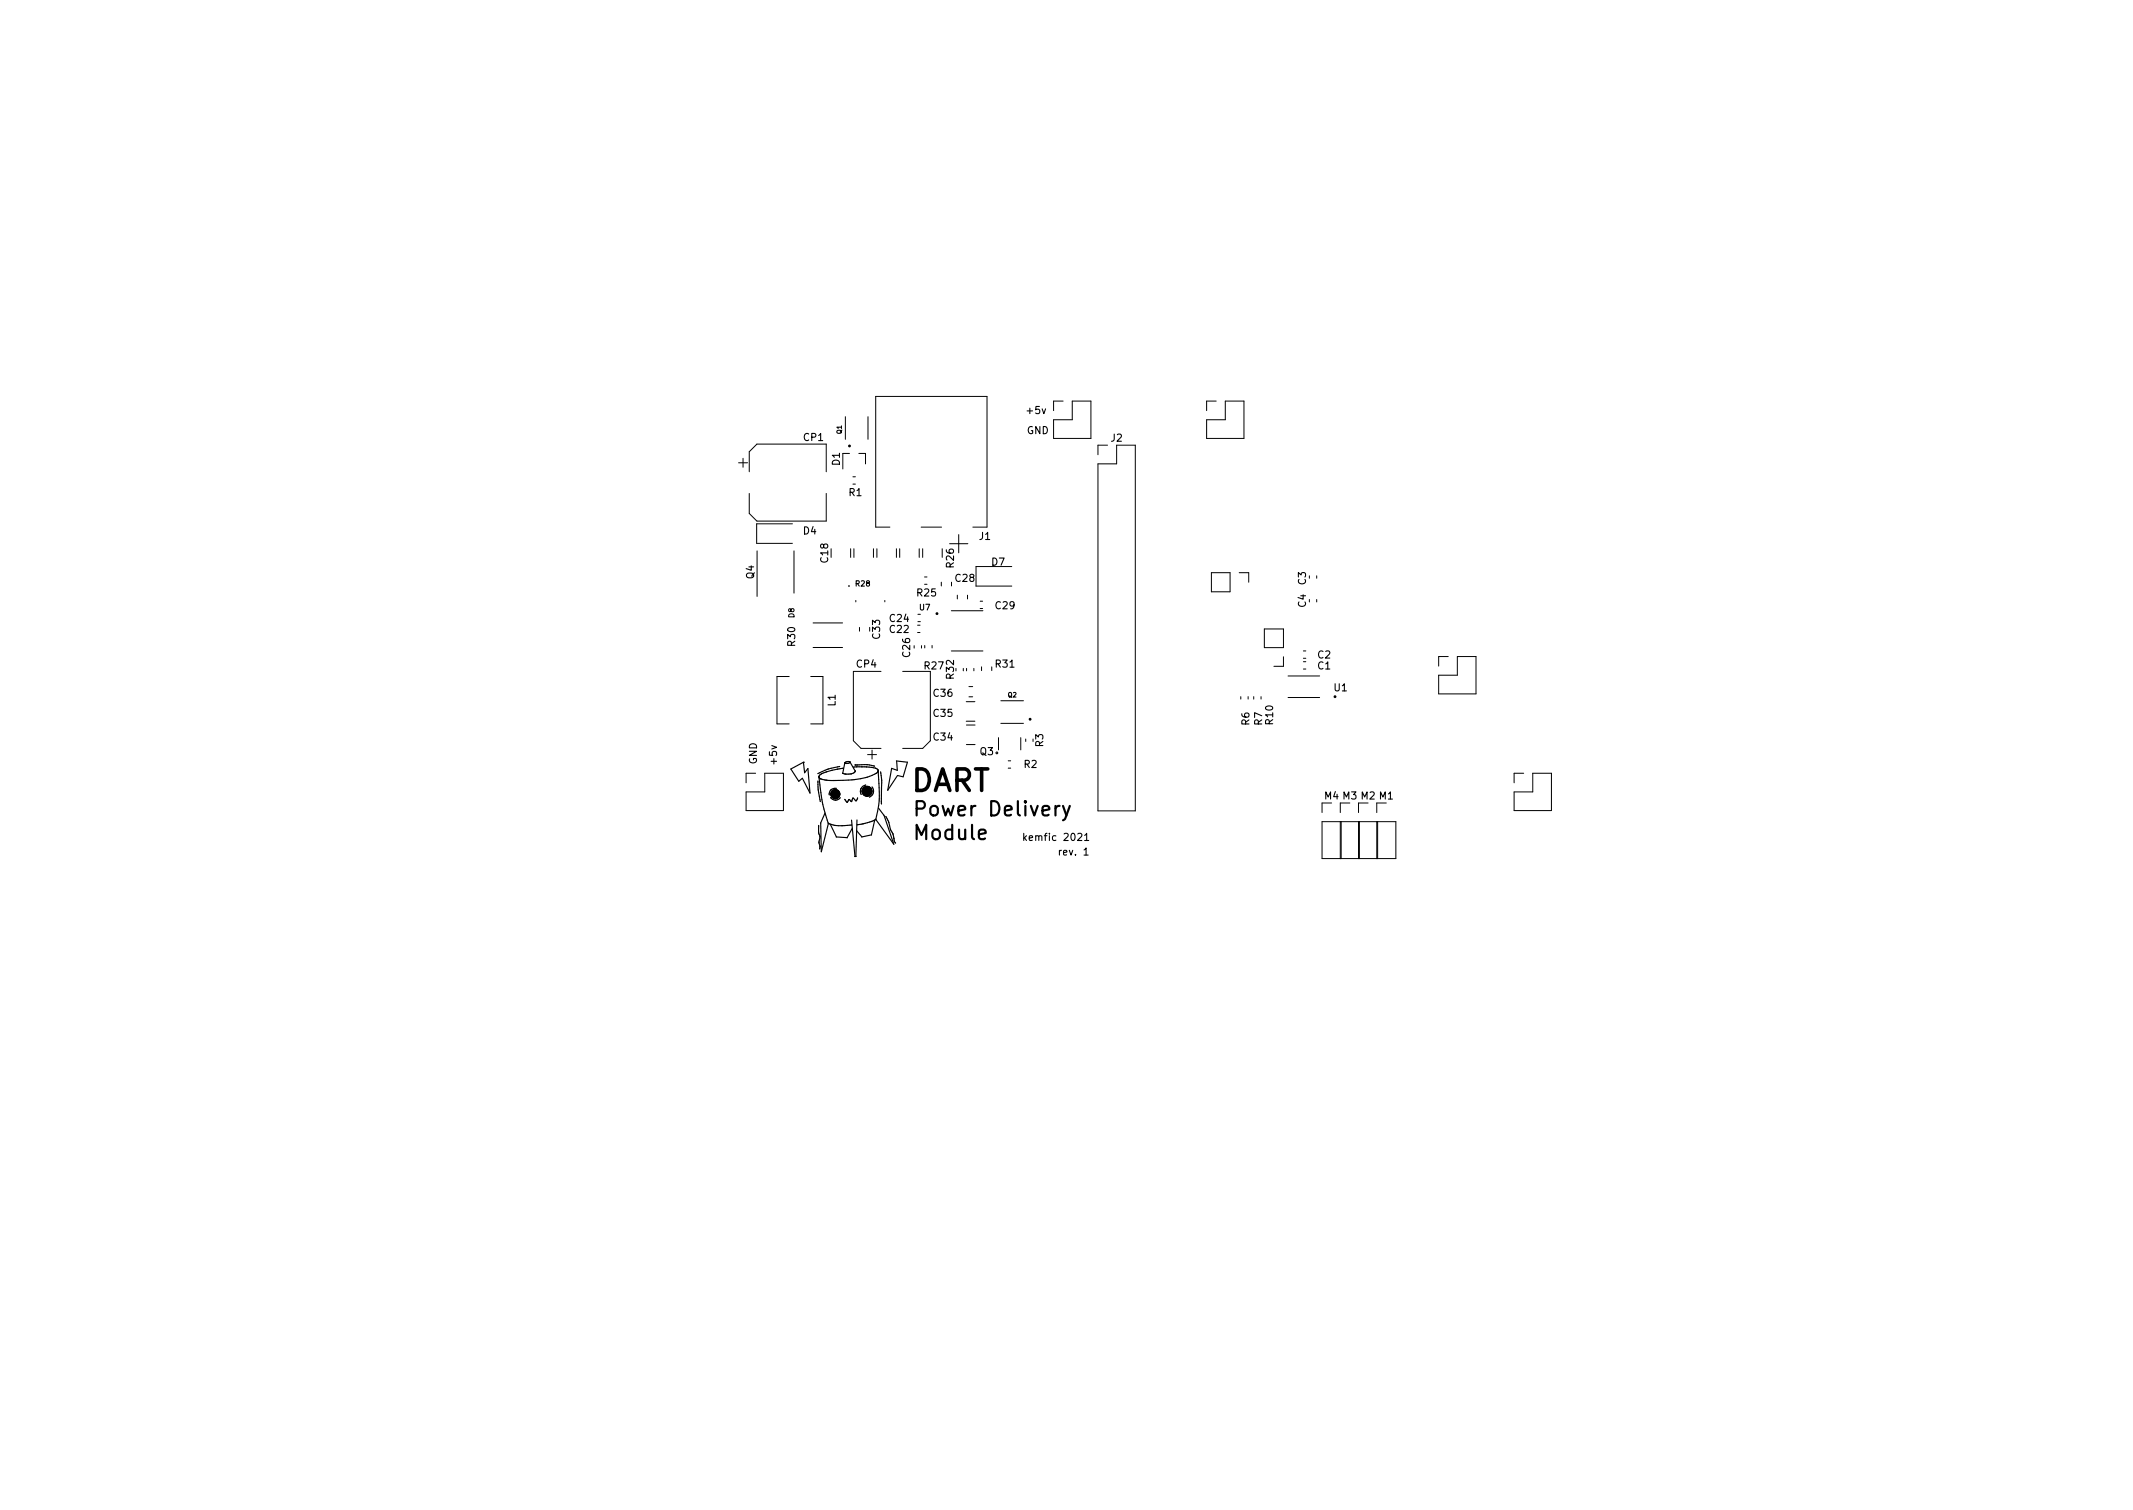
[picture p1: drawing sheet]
<svg xmlns="http://www.w3.org/2000/svg" width="297mm" height="210mm" viewBox="0 0 297 210" stroke-linecap="round" stroke-linejoin="round" font-family="sans-serif">
<defs><g id="words">
<text font-size="4.2" x="126.6" y="110.2">DART</text>
<g font-size="2.8">
<text x="127" y="113.6">Power Delivery</text>
<text x="127" y="116.9">Module</text>
</g>
<g font-size="1.4">
<text x="143.1" y="57.6">+5v</text>
<text x="111.9" y="61.4">CP1</text>
<text x="116.9" y="64.8" transform="rotate(-90 116.9 64.8)">D1</text>
<text x="143" y="60.4">GND</text>
<text x="154.7" y="61.5">J2</text>
<text x="118.2" y="69.1">R1</text>
<text x="111.9" y="74.4">D4</text>
<text x="136.4" y="75.2">J1</text>
<text x="105" y="80.6" transform="rotate(-90 105 80.6)">Q4</text>
<text x="115.3" y="78.3" transform="rotate(-90 115.3 78.3)">C18</text>
<text x="127.8" y="83">R25</text>
<text x="132.8" y="79" transform="rotate(-90 132.8 79)">R26</text>
<text x="133.1" y="81">C28</text>
<text x="138.1" y="78.7">D7</text>
<text x="181.9" y="81.4" transform="rotate(-90 181.9 81.4)">C3</text>
<text x="110.7" y="89.9" transform="rotate(-90 110.7 89.9)">R30</text>
<text x="122.5" y="88.9" transform="rotate(-90 122.5 88.9)">C33</text>
<text x="123.9" y="86.6">C24</text>
<text x="123.9" y="88.1">C22</text>
<text x="138.7" y="84.8">C29</text>
<text x="181.9" y="84.5" transform="rotate(-90 181.9 84.5)">C4</text>
<text x="119.3" y="93">CP4</text>
<text x="126.7" y="91.4" transform="rotate(-90 126.7 91.4)">C26</text>
<text x="128.8" y="93.2">R27</text>
<text x="132.8" y="94.5" transform="rotate(-90 132.8 94.5)">R32</text>
<text x="138.7" y="93">R31</text>
<text x="183.5" y="91.7">C2</text>
<text x="183.5" y="93.2">C1</text>
<text x="116.4" y="98.3" transform="rotate(-90 116.4 98.3)">L1</text>
<text x="130" y="97">C36</text>
<text x="130" y="99.8">C35</text>
<text x="174" y="101" transform="rotate(-90 174 101)">R6</text>
<text x="175.8" y="101" transform="rotate(-90 175.8 101)">R7</text>
<text x="177.3" y="100.8" transform="rotate(-90 177.3 100.8)">R10</text>
<text x="185.8" y="96.3">U1</text>
<text x="105.4" y="106.4" transform="rotate(-90 105.4 106.4)">GND</text>
<text x="108.2" y="106.3" transform="rotate(-90 108.2 106.3)">+5v</text>
<text x="130" y="103.1">C34</text>
<text x="136.5" y="105.1">Q3</text>
<text x="142.6" y="106.9">R2</text>
<text x="145.3" y="104" transform="rotate(-90 145.3 104)">R3</text>
<text x="184.5" y="111.3">M4 M3 M2 M1</text>
<text x="143.1" y="117.1">kemfic 2021</text>
<text x="147.7" y="119.1">rev. 1</text>
</g>
<text font-size="1.1" x="128.1" y="85">U7</text>
<g font-size="1">
<text x="119.2" y="81.6">R28</text>
<text x="110.6" y="86" transform="rotate(-90 110.6 86)">D8</text>
</g>
<g font-size=".9">
<text x="117.2" y="60.4" transform="rotate(-90 117.2 60.4)">Q1</text>
<text x="140.4" y="97.1">Q2</text>
</g>
</g></defs>
<path d="M142.6 116v1M142.7 116.7l.2 .3M142.9 116.4l-.3 .3M151 116.3l.3-.3v1M151 117h.6" fill="none" stroke="#000" stroke-width=".15"/>
<path d="M148 112.2l.5 1.3M149 112.2l-.7 1.8-.3 .2" fill="none" stroke="#000" stroke-width=".3"/>
<g fill="#000" stroke="#000" stroke-width=".14">
<circle cx="116.3" cy="110.6" r=".65"/>
<circle cx="120.7" cy="110.2" r=".71"/>
</g>
<g fill="none" stroke="#000" stroke-width=".16">
<path d="M110.1 107.1l1.8-1 .1 1.5 .5-.6 .3 3.4-1.1-2-.5 .4zM111.9 106.1h.1M113.9 108.7l.1 1.4 .2 1.5M114 114.9v.1a2.41 2.41 0 0 0 .2 1.5 1.95 1.95 0 0 0 0 1.5l-.1 .2M114 108.1l.1 .1M114 108.1h.1M114.1 108.2l.1 1.1a21.4 21.4 0 0 0 1.2 5.4M114.1 108l-.1 .1M114.1 108h.1M114.1 118.2h.1M114.3 114.6l.1 4M114.9 113.2l-.6 1.4"/>
<path d="M115.4 114.7a6 6 0 0 0 3.2 .2M115.4 114.6l-1 4M115.6 114.8l.9 1.8M115.7 111.1a.82 .82 0 0 0 1.3 0M115.7 110.6h.1M116.4 116.5l1.6 .1M116.5 109.8a.82 .82 0 0 0-1 .9M116.9 106.7a8.2 8.2 0 0 0-3 1M117.5 107l-2.3 .5-.8 .2-.3 .3M117.6 111.3l.4 .4M117.6 106.2l-.2 1.5M117.7 106.2h.1"/>
<path d="M118 111.7h.1M118.2 111.3l-.2 .4M118.2 111.3l.4 .3M118.2 111.3h.1M118.4 106.1l.7 1.3M118.4 106.1l-.4-.1-.3 .2M118.4 106.1h.1M118.4 106.1l-.4 .2-.3-.1M118.6 114.2l.5 5.1M118.6 111.6h.1M118.7 115.3l-.7 1.4M118.9 106.8a7.1 7.1 0 0 1 3.3 .3"/>
<path d="M118.9 106.8h-.1M118.9 107.6l-.8 .2-.8-.1M119 107.6h-.1M119 119.2h.2M119.1 106.5h.1M119.1 106.5h.3a5.2 5.2 0 0 1 2.4 .2M119.1 107.3l-.1 .3M119.3 115.7l.7 .8M119.3 114.2l-.1 5.1M119.4 111.1l-.2 .4-.4-.4-.2 .5M120.1 110.2h.1M120.6 109.3a.89 .89 0 0 0-.7 1.3"/>
<path d="M121.3 116.3l-1.3 .2M121.4 109.6a.89 .89 0 0 1-.3 1.4M121.8 114.2l-.5 2.1M121.9 114.1a7.9 7.9 0 0 1-2.6 .7M121.9 114.1l2.6 3.4M122.2 107.1v.1M122.2 107.2l.1 .1M122.3 107.4a2.81 2.81 0 0 1-1.7 .9 14.4 14.4 0 0 1-6.3 .2l-.2-.3M122.3 107.4h.1M122.3 107.3l.1 1.8a13.2 13.2 0 0 1-.4 5M122.3 107.3v.1M122.3 112.5l.8 1 1.4 4.1"/>
<path d="M122.6 107.5l.2 1.2v3.2M122.8 111.9h.1M123.4 113.7l.4 .8 .2 .9a3.2 3.2 0 0 1 .6 1.8l.1 .2M124.7 117.4h.1M124.8 106l1.6 .1M124.9 106l.1 1.3-.8-.3-.6 3 1.4-2 .8 .2"/>
<circle cx="116.3" cy="110.6" r=".6"/>
<circle cx="120.7" cy="110.2" r=".66"/>
</g>
<g fill="none" stroke="#000" stroke-width=".14">
<path d="M117.7 58v3.2M120.9 58v3.2M148 55.8h-1.3v1.4M149.3 55.8h2.6v5.2h-5.2v-2.6h2.6zM168 58.4h2.6v-2.6h2.6v5.2h-5.2zM169.4 55.8h-1.4v1.4M102.8 64.4h1.3M103.5 63.8v1.3M104.3 65.7v-2.8l1.1-1.1h9.7v3.9M104.3 68.7v2.8l1.1 1.1h9.7v-3.9M105.4 76.7v6.3M110.4 72.9h-5v2.8h5"/>
<path d="M110.6 76.7v5.9M118.3 63.1h-.9v2.2M118.5 76.4v1.2M118.8 67.4h.3M118.8 66.4h.3M118.9 76.4v1.2M119.6 63.1h.9v1.5M121.6 76.4v1.2M122.1 76.4v1.2M123.9 73.4h-2v-18.2h15.6v18.2h-2M124.8 76.4v1.2M125.3 76.4v1.2"/>
<path d="M128 76.4v1.2M128.3 73.4h2.8M128.5 76.4v1.2M131.2 76.4v1.2M132.2 75.7h2.6M133.5 74.4v2.6M140.9 78.9h-5v2.7h5M152.9 64.6h2.6v-2.6h2.6v50.9h-5.2zM154.2 62h-1.3v1.3M168.7 79.7h2.6v2.7h-2.6zM172.6 79.7h1.3v1.4M109.9 94.2h-1.7v6.6h1.7"/>
<path d="M112.9 94.2h1.7v6.6h-1.7M113.2 90.2h4.1M113.2 86.7h4.1M119.2 83.6v.2M119.7 87.4v.5M122.7 93.5h-3.9v9.6l1.1 1.1h2.8M123.2 83.6v.2M125.7 93.5h3.9v9.6l-1.1 1.1h-2.8M127.3 89.9v.3M127.8 87.1h.3M127.8 88.1h.3M127.8 85.5h.4"/>
<path d="M127.8 86.6h.4M128.3 89.9v.3M128.8 80.3h.3M128.8 81.4h.3M128.8 89.9v.3M129.8 89.9v.3M131.1 81.1v.5M132.5 85h4.4M132.5 90.6h4.4M132.5 81.1v.5M133.3 82.9v.5M134.1 93.1v.3"/>
<path d="M134.6 97.7h1.2M134.6 93.1v.3M134.7 82.9v.5M134.9 95.6h.6M134.9 97h.6M135.6 93.1v.3M136.5 83.7h.3M136.5 84.7h.3M136.7 92.9v.5M138.1 92.9v.5M139.4 97.6h3.1M172.8 97v.3"/>
<path d="M173.8 97v.3M174.6 97v.3M175.6 97v.3M176.1 87.6h2.6v2.6h-2.6zM178.7 91.4v1.4h-1.3M179.4 94.1h4.4M179.4 97.1h4.4M181.5 91.7h.3M181.5 90.6h.3M181.5 93.2h.3M181.5 92.1h.3M183.4 80.2v.3"/>
<path d="M183.4 83.5v.3M200.3 94h2.6v-2.6h2.6v5.2h-5.2zM201.7 91.4h-1.4v1.3M105.2 107.7h-1.3v1.3M106.5 107.7h2.6v5.2h-5.2v-2.6h2.6zM120.8 105.1h1.3M121.4 104.4v1.3M134.6 100.4h1.2M134.6 101h1.2M134.6 103.7h1.2M139.1 102.7v1.7M139.4 100.7h3.1"/>
<path d="M140.4 107h.3M140.4 105.9h.3M142.2 102.7v1.7M142.8 102.9v.3M184.1 114.4h10.3v5.2h-10.3zM184.1 111.8v1.3M186.6 111.8v1.3M186.6 114.4v5.2M186.8 114.4v5.2M189.2 111.8v1.3M189.2 114.4v5.2M189.3 114.4v5.2"/>
<path d="M191.7 111.8v1.3M191.7 114.4v5.2M191.8 114.4v5.2M212.2 107.7h-1.3v1.3M213.5 107.7h2.6v5.2h-5.2v-2.6h2.6z"/>
<circle cx="118.2" cy="81.6" r=".05"/>
<circle cx="138.8" cy="104.8" r=".13"/>
</g>
<g fill="none" stroke="#000" stroke-width=".2">
<circle cx="118.3" cy="62.1" r=".1"/>
<circle cx="130.5" cy="85.4" r=".1"/>
<circle cx="185.9" cy="97" r=".1"/>
<circle cx="143.4" cy="100.1" r=".1"/>
</g>
<use href="#words"/>
</svg>
